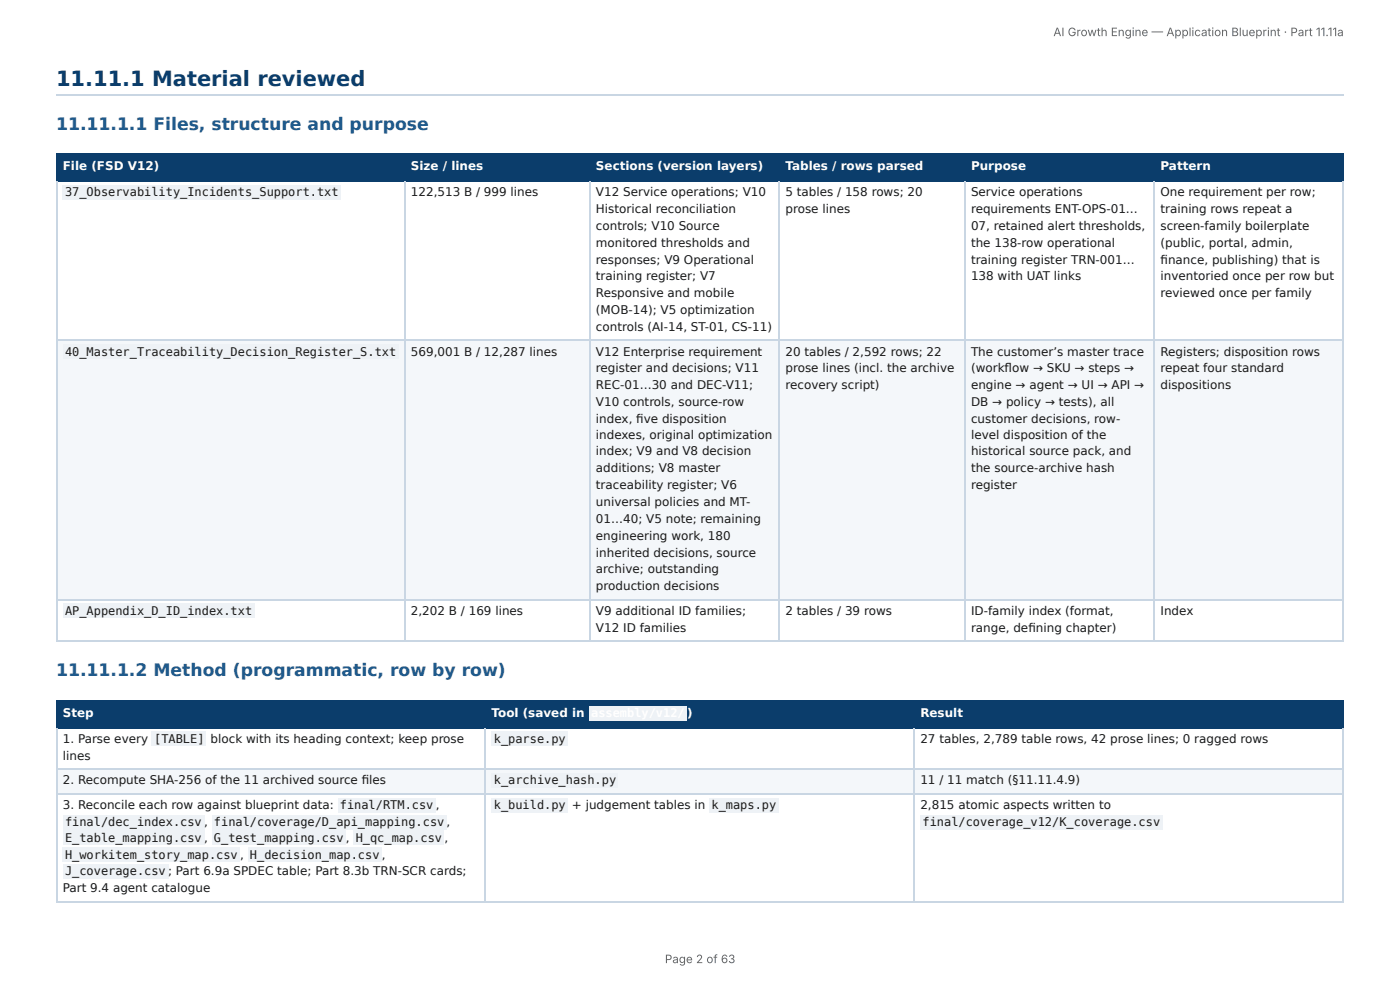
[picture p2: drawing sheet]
<svg xmlns="http://www.w3.org/2000/svg" width="297mm" height="210mm" viewBox="0 0 297 210" stroke-linecap="round" stroke-linejoin="round" font-family="sans-serif">
<defs><g id="words">
<text font-size="4.4" fill="#0b3d6b" x="11.9" y="18.3">11.11.1 Material reviewed</text>
<g font-size="3.7" fill="#1f5a8c">
<text x="11.9" y="27.6">11.11.1.1 Files, structure and purpose</text>
<text x="11.9" y="143.4">11.11.1.2 Method (programmatic, row by row)</text>
</g>
<g font-size="2.5" fill="#666">
<text x="223.7" y="7.7">AI Growth Engine — Application Blueprint · Part 11.11a</text>
<text x="141.2" y="204.5">Page 2 of 63</text>
</g>
<g font-size="2.5" fill="#fff">
<text x="13.3" y="36.2">File (FSD V12)</text>
<text x="87.3" y="36.2">Size / lines</text>
<text x="126.6" y="36.2">Sections (version layers)</text>
<text x="166.8" y="36.2">Tables / rows parsed</text>
<text x="206.2" y="36.2">Purpose</text>
<text x="246.5" y="36.2">Pattern</text>
<text x="13.3" y="152.3">Step</text>
<text x="104.4" y="152.3">Tool (saved in</text>
<text x="145.9" y="152.3">)</text>
<text x="195.5" y="152.3">Result</text>
</g>
<g font-size="2.5" fill="#1a1a1a">
<text x="13.8" y="41.7">37_Observability_Incidents_Support.txt</text>
<text x="87.3" y="41.7">122,513 B / 999 lines</text>
<text x="126.6" y="41.7">V12 Service operations; V10</text>
<text x="166.8" y="41.7">5 tables / 158 rows; 20</text>
<text x="206.2" y="41.7">Service operations</text>
<text x="246.5" y="41.7">One requirement per row;</text>
<text x="126.6" y="45.2">Historical reconciliation</text>
<text x="166.8" y="45.2">prose lines</text>
<text x="206.2" y="45.2">requirements ENT-OPS-01…</text>
<text x="246.5" y="45.2">training rows repeat a</text>
<text x="126.6" y="48.8">controls; V10 Source</text>
<text x="126.6" y="52.4">monitored thresholds and</text>
<text x="206.2" y="48.8">07, retained alert thresholds,</text>
<text x="206.2" y="52.4">the 138-row operational</text>
<text x="246.5" y="48.8">screen-family boilerplate</text>
<text x="246.5" y="52.4">(public, portal, admin,</text>
<text x="126.6" y="56">responses; V9 Operational</text>
<text x="126.6" y="59.5">training register; V7</text>
<text x="206.2" y="56">training register TRN-001…</text>
<text x="206.2" y="59.5">138 with UAT links</text>
<text x="246.5" y="56">fi nance, publishing) that is</text>
<text x="246.5" y="59.5">inventoried once per row but</text>
<text x="126.6" y="63.1">Responsive and mobile</text>
<text x="246.5" y="63.1">reviewed once per family</text>
<text x="126.6" y="66.7">(MOB-14); V5 optimization</text>
<text x="126.6" y="70.3">controls (AI-14, ST-01, CS-11)</text>
<text x="13.8" y="75.5">40_Master_Traceability_Decision_Register_S.txt</text>
<text x="87.3" y="75.5">569,001 B / 12,287 lines</text>
<text x="126.6" y="75.5">V12 Enterprise requirement</text>
<text x="166.8" y="75.5">20 tables / 2,592 rows; 22</text>
<text x="206.2" y="75.5">The customer’s master trace</text>
<text x="246.5" y="75.5">Registers; disposition rows</text>
<text x="126.6" y="79.1">register and decisions; V11</text>
<text x="126.6" y="82.7">REC-01…30 and DEC-V11;</text>
<text x="166.8" y="79.1">prose lines (incl. the archive</text>
<text x="166.8" y="82.7">recovery script)</text>
<text x="206.2" y="79.1">(workfl ow → SKU → steps →</text>
<text x="206.2" y="82.7">engine → agent → UI → API →</text>
<text x="246.5" y="79.1">repeat four standard</text>
<text x="246.5" y="82.7">dispositions</text>
<text x="126.6" y="86.2">V10 controls, source-row</text>
<text x="126.6" y="89.8">index, fi ve disposition</text>
<text x="206.2" y="86.2">DB → policy → tests), all</text>
<text x="206.2" y="89.8">customer decisions, row-</text>
<text x="126.6" y="93.1">indexes, original optimization</text>
<text x="206.2" y="93.1">level disposition of the</text>
<text x="126.6" y="96.7">index; V9 and V8 decision</text>
<text x="126.6" y="100.3">additions; V8 master</text>
<text x="206.2" y="96.7">historical source pack, and</text>
<text x="206.2" y="100.3">the source-archive hash</text>
<text x="126.6" y="103.9">traceability register; V6</text>
<text x="126.6" y="107.4">universal policies and MT-</text>
<text x="206.2" y="103.9">register</text>
<text x="126.6" y="111">01…40; V5 note; remaining</text>
<text x="126.6" y="114.6">engineering work, 180</text>
<text x="126.6" y="118.2">inherited decisions, source</text>
<text x="126.6" y="121.8">archive; outstanding</text>
<text x="126.6" y="125.3">production decisions</text>
<text x="13.8" y="130.6">AP_Appendix_D_ID_index.txt</text>
<text x="87.3" y="130.6">2,202 B / 169 lines</text>
<text x="126.6" y="130.6">V9 additional ID families;</text>
<text x="166.8" y="130.6">2 tables / 39 rows</text>
<text x="206.2" y="130.6">ID-family index (format,</text>
<text x="246.5" y="130.6">Index</text>
<text x="126.6" y="134.1">V12 ID families</text>
<text x="206.2" y="134.1">range, defi ning chapter)</text>
<text x="13.3" y="157.8">1. Parse every</text>
<text x="13.3" y="161.3">lines</text>
<text x="32.7" y="157.8">[TABLE]</text>
<text x="44.7" y="157.8">block with its heading context; keep prose</text>
<text x="104.9" y="157.8">k_parse.py</text>
<text x="195.5" y="157.8">27 tables, 2,789 table rows, 42 prose lines; 0 ragged rows</text>
<text x="13.3" y="166.6">2. Recompute SHA-256 of the 11 archived source fi les</text>
<text x="104.9" y="166.6">k_archive_hash.py</text>
<text x="195.5" y="166.6">11 / 11 match (§11.11.4.9)</text>
<text x="13.3" y="171.8">3. Reconcile each row against blueprint data:</text>
<text x="72.2" y="171.8">final/RTM.csv</text>
<text x="92.5" y="171.8">,</text>
<text x="104.9" y="171.8">k_build.py</text>
<text x="121.5" y="171.8">+ judgement tables in</text>
<text x="151.1" y="171.8">k_maps.py</text>
<text x="195.5" y="171.8">2,815 atomic aspects written to</text>
<text x="13.8" y="175.4">final/dec_index.csv ,</text>
<text x="13.8" y="178.7">E_table_mapping.csv ,</text>
<text x="45.4" y="175.4">final/coverage/D_api_mapping.csv ,</text>
<text x="45.4" y="178.7">G_test_mapping.csv</text>
<text x="73.5" y="178.7">,</text>
<text x="75.5" y="178.7">H_qc_map.csv ,</text>
<text x="195.9" y="175.4">final/coverage_v12/K_coverage.csv</text>
<text x="13.8" y="182.3">H_workitem_story_map.csv ,</text>
<text x="13.8" y="185.9">J_coverage.csv ; Part 6.9a SPDEC table; Part 8.3b TRN-SCR cards;</text>
<text x="53.1" y="182.3">H_decision_map.csv</text>
<text x="81.1" y="182.3">,</text>
<text x="13.3" y="189.5">Part 9.4 agent catalogue</text>
</g>
</g></defs>
<path d="M11.9 20.1h273.4" fill="none" stroke="#c9d6e3" stroke-width=".24"/>
<g fill="#0b3d6b">
<path d="M12.1 32.8h73.9v5.8h-73.9z"/>
<path d="M86 32.8h39.4v5.8h-39.4z"/>
<path d="M125.4 32.8h40v5.8h-40z"/>
<path d="M165.4 32.8h39.6v5.8h-39.6z"/>
<path d="M205 32.8h40.1v5.8h-40.1z"/>
<path d="M245.1 32.8h40.2v5.8h-40.2z"/>
</g>
<g fill="#f4f7fa">
<path d="M12.1 72.2h73.9v55h-73.9z"/>
<path d="M86 72.2h39.4v55h-39.4z"/>
<path d="M125.4 72.2h40v55h-40z"/>
<path d="M165.4 72.2h39.6v55h-39.6z"/>
<path d="M205 72.2h40.1v55h-40.1z"/>
<path d="M245.1 72.2h40.2v55h-40.2z"/>
</g>
<path d="M11.9 32.7h273.4M11.9 38.4h273.4M12 32.6v6M85.9 32.6v6M125.3 32.6v6M165.6 32.6v6M204.9 32.6v6M245.2 32.6v6M285.2 32.6v6" fill="none" stroke="#0b3d6b" stroke-width=".24"/>
<path d="M12 38.6v97.7M85.9 38.6v97.7M125.3 38.6v97.7M165.6 38.6v97.7M204.9 38.6v97.7M245.2 38.6v97.7M285.2 38.6v97.7M11.9 72.3h273.4M11.9 127.4h273.4M11.9 136.2h273.4" fill="none" stroke="#c9d6e3" stroke-width=".24"/>
<g fill="#0b3d6b">
<path d="M12.1 148.7h91.1v5.7h-91.1z"/>
<path d="M103.2 148.7h91.1v5.7h-91.1z"/>
<path d="M194.3 148.7h91v5.7h-91z"/>
</g>
<g fill="#f4f7fa">
<path d="M12.1 163.2h91.1v5.3h-91.1z"/>
<path d="M103.2 163.2h91.1v5.3h-91.1z"/>
<path d="M194.3 163.2h91v5.3h-91z"/>
</g>
<path d="M11.9 148.8h273.4M11.9 154.5h273.4M12 148.7v6M103.1 148.7v6M194.2 148.7v6M285.2 148.7v6" fill="none" stroke="#0b3d6b" stroke-width=".24"/>
<path d="M12 154.7v36.9M103.1 154.7v36.9M194.2 154.7v36.9M285.2 154.7v36.9M11.9 163.4h273.4M11.9 168.6h273.4M11.9 191.5h273.4" fill="none" stroke="#c9d6e3" stroke-width=".24"/>
<g fill="#eef2f6">
<path d="M13.3 39.3h59.2v3.1h-59.2z"/>
<path d="M13.3 73.1h71.3v3.1h-71.3z"/>
<path d="M13.3 128.2h40.8v3.1h-40.8z"/>
<path d="M125.1 149.9h20.8v3.1h-20.8z"/>
<path d="M32.2 155.4h11.7v3.1h-11.7z"/>
<path d="M104.4 155.4h16.2v3.1h-16.2z"/>
<path d="M104.4 164.2h26.9v3.1h-26.9z"/>
<path d="M71.7 169.4h20.8v3.1h-20.8z"/>
<path d="M13.3 173h30.1v3.1h-30.1z"/>
<path d="M45 173h49.9v3.1h-49.9z"/>
<path d="M13.3 176.3h30.1v3.1h-30.1z"/>
<path d="M45 176.3h28.4v3.1h-28.4z"/>
<path d="M75.1 176.3h19.3v3.1h-19.3z"/>
<path d="M13.3 179.9h37.7v3.1h-37.7z"/>
<path d="M52.7 179.9h28.3v3.1h-28.3z"/>
<path d="M13.3 183.5h22.4v3.1h-22.4z"/>
<path d="M104.4 169.4h16.2v3.1h-16.2z"/>
<path d="M150.7 169.4h14.7v3.1h-14.7z"/>
<path d="M195.5 173h51.5v3.1h-51.5z"/>
</g>
<use href="#words"/>
</svg>
